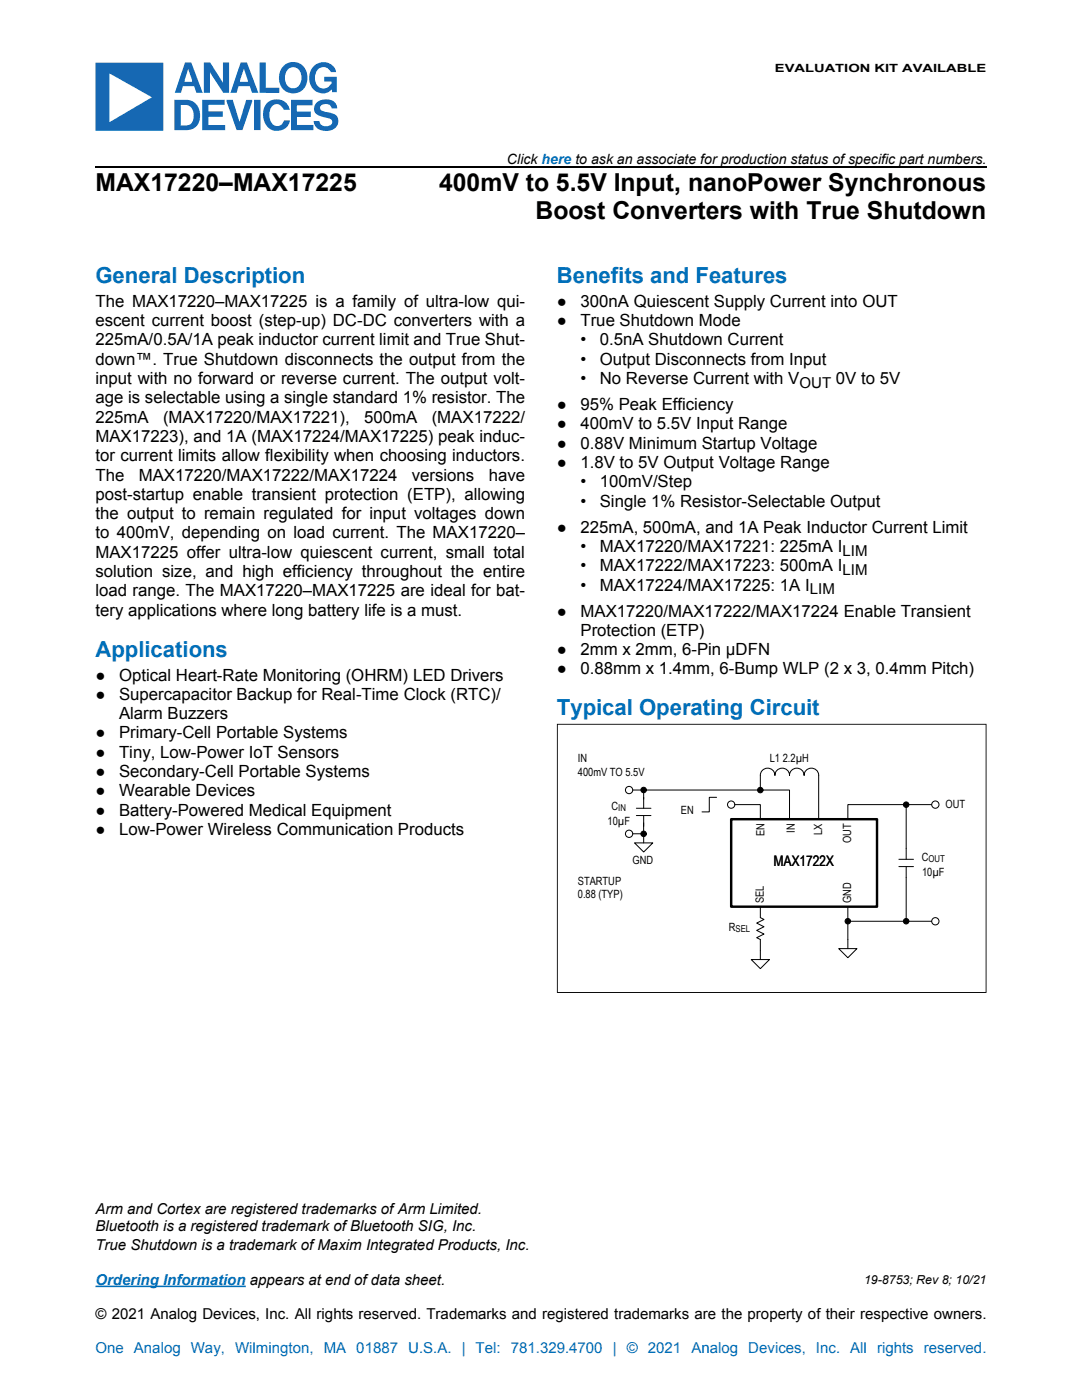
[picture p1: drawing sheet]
<svg xmlns="http://www.w3.org/2000/svg" width="216mm" height="279mm" viewBox="0 0 216 279" stroke-linecap="round" stroke-linejoin="round" font-family="sans-serif">
<defs><g id="words">
<g font-size="4.9">
<text x="19" y="38.1">MAX17220–MAX17225</text>
<text x="87.6" y="38.1">400mV to 5.5V Input, nanoPower Synchronous</text>
<text x="106.9" y="43.8">Boost Converters with True Shutdown</text>
</g>
<g font-size="4.4" fill="#006fb9">
<text x="19" y="56.5">General Description</text>
<text x="111.1" y="56.5">Benefits and Features</text>
<text x="19" y="131.1">Applications</text>
<text x="111.1" y="142.8">Typical Operating Circuit</text>
</g>
<g font-size="3.4">
<text x="19" y="61.2">The MAX17220–MAX17225 is a family of ultra-low qui-</text>
<text x="19" y="65.1">escent current boost (step-up) DC-DC converters with a</text>
<text x="111.1" y="61.2">●</text>
<text x="111.1" y="65.1">●</text>
<text x="115.8" y="61.2">300nA Quiescent Supply Current into OUT</text>
<text x="115.8" y="65.1">True Shutdown Mode</text>
<text x="19" y="68.9">225mA/0.5A/1A peak inductor current limit and True Shut-</text>
<text x="115.8" y="68.9">•</text>
<text x="119.7" y="68.9">0.5nA Shutdown Current</text>
<text x="19" y="72.8">down™. True Shutdown disconnects the output from the</text>
<text x="19" y="76.6">input with no forward or reverse current. The output volt-</text>
<text x="115.8" y="72.8">•</text>
<text x="115.8" y="76.6">•</text>
<text x="119.7" y="72.8">Output Disconnects from Input</text>
<text x="119.7" y="76.6">No Reverse Current with V</text>
<text x="19" y="80.5">age is selectable using a single standard 1% resistor. The</text>
<text x="111.1" y="81.8">●</text>
<text x="115.8" y="81.8">95% Peak Efficiency</text>
<text x="19" y="84.3">225mA</text>
<text x="19" y="88.2">MAX17223), and 1A (MAX17224/MAX17225) peak induc-</text>
<text x="32.5" y="84.3">(MAX17220/MAX17221),</text>
<text x="72.7" y="84.3">500mA</text>
<text x="86.1" y="84.3">(MAX17222/</text>
<text x="111.1" y="85.7">●</text>
<text x="111.1" y="89.5">●</text>
<text x="115.8" y="85.7">400mV to 5.5V Input Range</text>
<text x="115.8" y="89.5">0.88V Minimum Startup Voltage</text>
<text x="19" y="92.1">tor current limits allow flexibility when choosing inductors.</text>
<text x="19" y="95.9">The</text>
<text x="27.7" y="95.9">MAX17220/MAX17222/MAX17224</text>
<text x="82.2" y="95.9">versions</text>
<text x="97.5" y="95.9">have</text>
<text x="111.1" y="93.4">●</text>
<text x="115.8" y="93.4">1.8V to 5V Output Voltage Range</text>
<text x="19" y="99.8">post-startup enable transient protection (ETP), allowing</text>
<text x="115.8" y="97.2">•</text>
<text x="115.8" y="101.1">•</text>
<text x="119.7" y="97.2">100mV/Step</text>
<text x="119.7" y="101.1">Single 1% Resistor-Selectable Output</text>
<text x="19" y="103.6">the output to remain regulated for input voltages down</text>
<text x="19" y="107.5">to 400mV, depending on load current. The MAX17220–</text>
<text x="111.1" y="106.3">●</text>
<text x="115.8" y="106.3">225mA, 500mA, and 1A Peak Inductor Current Limit</text>
<text x="19" y="111.3">MAX17225 offer ultra-low quiescent current, small total</text>
<text x="115.8" y="110.1">•</text>
<text x="119.7" y="110.1">MAX17220/MAX17221: 225mA I</text>
<text x="19" y="115.2">solution size, and high efficiency throughout the entire</text>
<text x="19" y="119">load range. The MAX17220–MAX17225 are ideal for bat-</text>
<text x="115.8" y="114">•</text>
<text x="115.8" y="117.9">•</text>
<text x="119.7" y="114">MAX17222/MAX17223: 500mA I</text>
<text x="119.7" y="117.9">MAX17224/MAX17225: 1A I</text>
<text x="19" y="122.9">tery applications where long battery life is a must.</text>
<text x="111.1" y="123">●</text>
<text x="115.8" y="123">MAX17220/MAX17222/MAX17224 Enable Transient</text>
<text x="111.1" y="130.8">●</text>
<text x="115.8" y="126.9">Protection (ETP)</text>
<text x="115.8" y="130.8">2mm x 2mm, 6-Pin μDFN</text>
<text x="19" y="135.8">●</text>
<text x="23.8" y="135.8">Optical Heart-Rate Monitoring (OHRM) LED Drivers</text>
<text x="111.1" y="134.6">●</text>
<text x="115.8" y="134.6">0.88mm x 1.4mm, 6-Bump WLP (2 x 3, 0.4mm Pitch)</text>
<text x="19" y="139.7">●</text>
<text x="23.8" y="139.7">Supercapacitor Backup for Real-Time Clock (RTC)/</text>
<text x="23.8" y="143.5">Alarm Buzzers</text>
<text x="19" y="147.4">●</text>
<text x="23.8" y="147.4">Primary-Cell Portable Systems</text>
<text x="19" y="151.2">●</text>
<text x="19" y="155.1">●</text>
<text x="23.8" y="151.2">Tiny, Low-Power IoT Sensors</text>
<text x="23.8" y="155.1">Secondary-Cell Portable Systems</text>
<text x="19" y="158.9">●</text>
<text x="23.8" y="158.9">Wearable Devices</text>
<text x="19" y="162.8">●</text>
<text x="19" y="166.6">●</text>
<text x="23.8" y="162.8">Battery-Powered Medical Equipment</text>
<text x="23.8" y="166.6">Low-Power Wireless Communication Products</text>
</g>
<g font-size="3">
<text x="159.5" y="77.4">OUT 0V to 5V</text>
<text x="168.1" y="110.9">LIM</text>
<text x="161.6" y="118.6">LIM</text>
<text x="168.1" y="114.8">LIM</text>
<text x="19" y="242.3">Arm and Cortex are registered trademarks of Arm Limited.</text>
<text x="19" y="245.8">Bluetooth is a registered trademark of Bluetooth SIG, Inc.</text>
<text x="19" y="249.5">True Shutdown is a trademark of Maxim Integrated Products, Inc.</text>
<text x="19" y="263.2">© 2021 Analog Devices, Inc. All rights reserved. Trademarks and registered trademarks are the property of their respective owners.</text>
</g>
<g font-size="3" fill="#006fb9">
<text x="19" y="256.4">Ordering Information appears at end of data sheet.</text>
<text x="19" y="270.1">One Analog Way, Wilmington, MA 01887 U.S.A. | Tel: 781.329.4700 | © 2021 Analog Devices, Inc. All rights reserved.</text>
</g>
<text font-size="2.9" x="154.3" y="172.9">MAX1722X</text>
<text font-size="2.8" x="101.2" y="32.6">Click here to ask an associate for production status of specific part numbers.</text>
<text font-size="2.5" x="172.4" y="256.2">19-8753; Rev 8; 10/21</text>
<g font-size="2.3">
<text x="154.6" y="14.5">EVALUATION KIT AVAILABLE</text>
<text x="115.3" y="152.2">IN</text>
<text x="115.3" y="154.9">400mV TO 5.5V</text>
<text x="153.6" y="152.1">L1 2.2µH</text>
<text x="122" y="161.6">C</text>
<text x="188.7" y="161.3">OUT</text>
<text x="121.2" y="164.6">10µF</text>
<text x="135.9" y="162.4">EN</text>
<text x="152.6" y="166.8" transform="rotate(-90 152.6 166.8)">EN</text>
<text x="158.6" y="166.2" transform="rotate(-90 158.6 166.2)">IN</text>
<text x="164" y="166.6" transform="rotate(-90 164 166.6)">LX</text>
<text x="126.2" y="172.4">GND</text>
<text x="169.9" y="168.3" transform="rotate(-90 169.9 168.3)">OUT</text>
<text x="183.9" y="171.9">C</text>
<text x="115.3" y="176.5">STARTUP</text>
<text x="115.3" y="179.2">0.88 (TYP)</text>
<text x="184" y="174.8">10µF</text>
<text x="145.5" y="185.9">R</text>
<text x="152.4" y="180.2" transform="rotate(-90 152.4 180.2)">SEL</text>
<text x="169.9" y="180.2" transform="rotate(-90 169.9 180.2)">GND</text>
</g>
<g font-size="1.9">
<text x="123.4" y="161.9">IN</text>
<text x="185.3" y="172.1">OUT</text>
<text x="146.8" y="186.1">SEL</text>
</g>
</g></defs>
<path d="M111.1 144.5v53.7h85.7v-53.7zM111.3 144.6v53.4h85.4v-53.4z" fill-rule="evenodd" fill="#000"/>
<g fill="#fff">
<path d="M112.1 166.5l83.7-.3v14.6l-83.6 .3z" fill-rule="evenodd"/>
<path d="M151.7 145.5h14.5v50.9h-14.5z" fill-rule="evenodd"/>
</g>
<path d="M151.7 154.8a1.46 1.46 0 0 1 1.5-1.5 1.46 1.46 0 0 1 1.4 1.5 1.46 1.46 0 0 1 1.5-1.5 1.46 1.46 0 0 1 1.4 1.5 1.46 1.46 0 0 1 1.5-1.5 1.46 1.46 0 0 1 1.4 1.5 1.46 1.46 0 0 1 1.5-1.5 1.46 1.46 0 0 1 1.5 1.5M179.4 172.9h2.9M179.4 171.5h2.9M180.8 169.3v2.2M180.8 172.9v2.2" fill="none" stroke="#000" stroke-width=".2"/>
<path d="M145.9 163.5h29.1v17.4h-29.1z" fill-rule="evenodd" fill="#fff" stroke="#000" stroke-width=".49"/>
<g fill="none" stroke="#000" stroke-width=".2">
<path d="M128.4 157.7v3.6M127 162.8h2.9M127 161.3h2.9M128.4 162.8v3.6h-2.2"/>
<circle cx="125.5" cy="157.7" r=".73"/>
<circle cx="125.5" cy="166.4" r=".73"/>
<circle cx="186.6" cy="183.9" r=".73"/>
</g>
<path d="M126.6 168.2h3.7l-1.9 1.8z" fill="#fff"/>
<g fill="none" stroke="#000" stroke-width=".2">
<path d="M126.2 157.7h31.3v5.8M143 159.1h-1.5v2.9h-1.4M151.7 154.8v2.9M163.4 154.8v8.7M126.6 168.2h3.7l-1.9 1.8zM128.4 166.4v1.8M146.6 160.6h5.1v2.9M180.8 175.1v8.8M180.8 160.6v8.7M185.9 160.6h-16.7v2.9M169.2 180.9v6.6M169.2 183.9h16.7"/>
<circle cx="186.6" cy="160.6" r=".73"/>
</g>
<path d="M167.4 189.3h3.6l-1.8 1.8z" fill="#fff"/>
<path d="M167.4 189.3h3.6l-1.8 1.8zM169.2 187.5v1.8" fill="none" stroke="#000" stroke-width=".2"/>
<path d="M149.9 191.5h3.6l-1.8 1.8z" fill="#fff"/>
<g fill="none" stroke="#000" stroke-width=".2">
<path d="M149.9 191.5h3.6l-1.8 1.8zM151.7 180.9v2.2l.7 .4-1.4 .7 1.4 .8-1.4 .7 1.4 .7-1.4 .7 .7 .4v4"/>
<circle cx="145.9" cy="160.6" r=".73"/>
</g>
<g fill="#000" stroke="#000" stroke-width=".2">
<circle cx="128.4" cy="157.7" r=".55"/>
<circle cx="151.7" cy="157.7" r=".55"/>
<circle cx="128.4" cy="166.4" r=".55"/>
<circle cx="180.8" cy="160.6" r=".55"/>
<circle cx="169.2" cy="183.9" r=".55"/>
<circle cx="180.8" cy="183.9" r=".55"/>
</g>
<path d="M19 33.4h177.8" fill="none" stroke="#000" stroke-width=".26"/>
<path d="M19 12.5h13.6v13.6h-13.6zM21.8 14.6v9.8l8.5-5zM34.8 19.9h2.3a3.2 3.2 0 0 1 2.7 2.1 3.2 3.2 0 0 1-.8 3.4l-1.1 .5-3.1 .1zM36.9 12.5h1.3l2.2 6h-1.2l-.5-1.3h-2.2l-.4 1.3h-1.2zM36.1 20.9v4.1h1a1.65 1.65 0 0 0 1.5-2 1.93 1.93 0 0 0-2.5-2.1zM37.5 13.7l-.7 2.6h1.5zM40.4 19.9h4.4v1h-3.2v1.3h2.8v1.1h-2.8v1.6h3.3v1.1h-4.5zM40.7 12.5h1.2l2.6 4v-4h1.2v6h-1.1l-2.7-4.1v4.1h-1.2zM45.2 19.9h1.2l1.4 4.5 1.3-4.5h1.2l-1.9 6.1h-1.2l-2-5.8zM48 12.5h1.3l2.3 6h-1.3l-.5-1.3h-2.2l-.4 1.3h-1.2zM48.7 13.7l-.8 2.6h1.6zM50.7 19.9h1.3v6.1h-1.3zM51.8 12.5h1.2v5h2.7v1h-3.9zM53.1 20.8a2.69 2.69 0 0 1 2.7-1 2.69 2.69 0 0 1 2 2.1h-1.2a1.4 1.4 0 0 0-1.3-1.1 1.4 1.4 0 0 0-1.4 1 2.82 2.82 0 0 0 .8 3.2 1.38 1.38 0 0 0 2-1h1.2a2.67 2.67 0 0 1-2.8 2.1 2.67 2.67 0 0 1-2.5-2.3 3.7 3.7 0 0 1 .5-3zM56.4 13.3a2.83 2.83 0 0 1 3.3-.7 2.83 2.83 0 0 1 1.7 2.9 2.86 2.86 0 0 1-2.9 3.1 2.86 2.86 0 0 1-2.8-3.1l.3-1.5zM57.4 13.9a2.5 2.5 0 0 0 .4 3.6 1.82 1.82 0 0 0 1.9-.4 1.82 1.82 0 0 0 .4-1.9 1.61 1.61 0 0 0-.9-1.6 1.61 1.61 0 0 0-1.8 .3zM58.1 19.9h4.3v1.1h-3.2v1.3h2.8v1h-2.8v1.6h3.3v1.1h-4.4zM62.4 13.4a2.61 2.61 0 0 1 2.7-1 2.61 2.61 0 0 1 2 2h-1.1a1.65 1.65 0 0 0-1.9-1 1.65 1.65 0 0 0-1.2 1.7 1.84 1.84 0 0 0 .6 2.1 1.84 1.84 0 0 0 2.1 .1 1.12 1.12 0 0 0 .6-1h-1.5v-1h2.5v3.1h-.9v-.6a2.6 2.6 0 0 1-2.8 .7 2.6 2.6 0 0 1-1.7-2.2 3.5 3.5 0 0 1 .6-2.9zM63.3 20.4a2.82 2.82 0 0 1 3.7 .3l.3 .9h-1.1a1.24 1.24 0 0 0-1.1-.8 1.24 1.24 0 0 0-1.2 .7 1.07 1.07 0 0 0 1.1 .8l.5 .1a1.8 1.8 0 0 1 1.9 2.4 2.7 2.7 0 0 1-4.6 .1l-.2-.7h1.1a.94 .94 0 0 0 .6 .9 1.41 1.41 0 0 0 2-.7 1.16 1.16 0 0 0-1.3-.9l-.8-.2a1.6 1.6 0 0 1-1.5-1.1 1.6 1.6 0 0 1 .6-1.8z" fill="#1668b3"/>
<path d="M19 256.7h30" fill="none" stroke="#006fb9" stroke-width=".31"/>
<use href="#words"/>
</svg>
